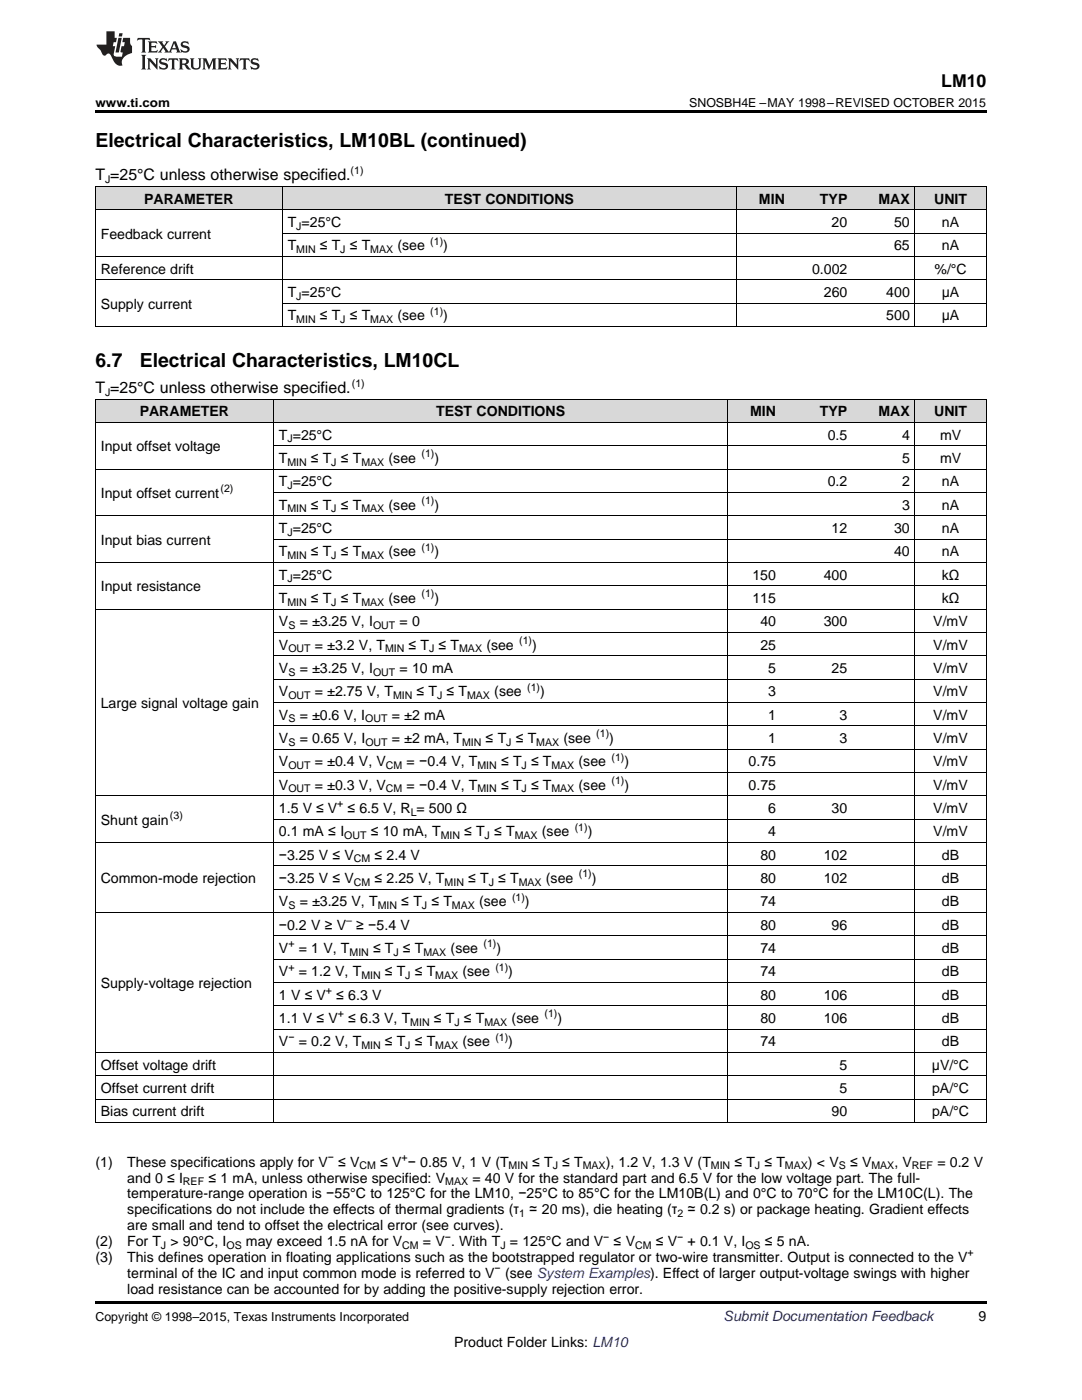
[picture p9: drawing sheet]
<svg xmlns="http://www.w3.org/2000/svg" width="216mm" height="279mm" viewBox="0 0 216 279" stroke-linecap="round" stroke-linejoin="round" font-family="sans-serif">
<defs><g id="words">
<g font-size="3.9">
<text x="19" y="29.3">Electrical Characteristics, LM10BL (continued)</text>
<text x="19" y="73.3">6.7</text>
<text x="27.9" y="73.3">Electrical Characteristics, LM10CL</text>
</g>
<text font-size="3.5" x="187.8" y="17.3">LM10</text>
<g font-size="3.2">
<text x="19" y="36">T =25°C unless otherwise specified.</text>
<text x="19" y="78.4">T =25°C unless otherwise specified.</text>
</g>
<g font-size="2.8">
<text x="28.8" y="40.6">PARAMETER</text>
<text x="88.8" y="40.6">TEST CONDITIONS</text>
<text x="151.4" y="40.6">MIN</text>
<text x="163.6" y="40.6">TYP</text>
<text x="175.3" y="40.6">MAX</text>
<text x="186.4" y="40.6">UNIT</text>
<text x="20.1" y="47.6">Feedback current</text>
<text x="57.4" y="45.3">T =25°C</text>
<text x="165.9" y="45.3">20</text>
<text x="178.4" y="45.3">50</text>
<text x="188" y="45.3">nA</text>
<text x="57.4" y="50">T</text>
<text x="63.8" y="50">≤ T ≤ T</text>
<text x="79.3" y="50">(see</text>
<text x="88.5" y="50">)</text>
<text x="178.4" y="50">65</text>
<text x="188" y="50">nA</text>
<text x="20.1" y="54.6">Reference drift</text>
<text x="57.4" y="59.3">T =25°C</text>
<text x="162" y="54.6">0.002</text>
<text x="164.4" y="59.3">260</text>
<text x="176.8" y="59.3">400</text>
<text x="186.5" y="54.6">%/°C</text>
<text x="187.9" y="59.3">μA</text>
<text x="20.1" y="61.6">Supply current</text>
<text x="57.4" y="63.9">T</text>
<text x="63.8" y="63.9">≤ T ≤ T</text>
<text x="79.3" y="63.9">(see</text>
<text x="88.5" y="63.9">)</text>
<text x="176.8" y="63.9">500</text>
<text x="187.9" y="63.9">μA</text>
<text x="27.9" y="83.1">PARAMETER</text>
<text x="87" y="83.1">TEST CONDITIONS</text>
<text x="149.7" y="83.1">MIN</text>
<text x="163.6" y="83.1">TYP</text>
<text x="175.3" y="83.1">MAX</text>
<text x="186.4" y="83.1">UNIT</text>
<text x="55.7" y="87.7">T =25°C</text>
<text x="165.2" y="87.7">0.5</text>
<text x="180" y="87.7">4</text>
<text x="187.6" y="87.7">mV</text>
<text x="20.1" y="90.1">Input offset voltage</text>
<text x="55.7" y="92.4">T</text>
<text x="62.1" y="92.4">≤ T ≤ T</text>
<text x="77.5" y="92.4">(see</text>
<text x="86.7" y="92.4">)</text>
<text x="180" y="92.4">5</text>
<text x="187.6" y="92.4">mV</text>
<text x="20.1" y="99.4">Input offset current</text>
<text x="55.7" y="97">T =25°C</text>
<text x="55.7" y="101.7">T</text>
<text x="62.1" y="101.7">≤ T ≤ T</text>
<text x="77.5" y="101.7">(see</text>
<text x="86.7" y="101.7">)</text>
<text x="165.2" y="97">0.2</text>
<text x="180" y="97">2</text>
<text x="180" y="101.7">3</text>
<text x="188" y="97">nA</text>
<text x="188" y="101.7">nA</text>
<text x="55.7" y="106.4">T =25°C</text>
<text x="165.9" y="106.4">12</text>
<text x="178.4" y="106.4">30</text>
<text x="188" y="106.4">nA</text>
<text x="20.1" y="108.7">Input bias current</text>
<text x="55.7" y="111">T</text>
<text x="62.1" y="111">≤ T ≤ T</text>
<text x="77.5" y="111">(see</text>
<text x="86.7" y="111">)</text>
<text x="178.4" y="111">40</text>
<text x="188" y="111">nA</text>
<text x="20.1" y="118">Input resistance</text>
<text x="55.7" y="115.7">T =25°C</text>
<text x="150.1" y="115.7">150</text>
<text x="164.4" y="115.7">400</text>
<text x="187.9" y="115.7">kΩ</text>
<text x="55.7" y="120.3">T</text>
<text x="55.7" y="125">V</text>
<text x="59.8" y="125">= ±3.25 V, I</text>
<text x="62.1" y="120.3">≤ T ≤ T</text>
<text x="77.5" y="120.3">(see</text>
<text x="79.7" y="125">= 0</text>
<text x="86.7" y="120.3">)</text>
<text x="150.1" y="120.3">115</text>
<text x="151.7" y="125">40</text>
<text x="164.4" y="125">300</text>
<text x="186.2" y="125">V/mV</text>
<text x="187.9" y="120.3">kΩ</text>
<text x="55.7" y="129.6">V</text>
<text x="62.8" y="129.6">= ±3.2 V, T</text>
<text x="81.5" y="129.6">≤ T ≤ T</text>
<text x="97" y="129.6">(see</text>
<text x="106.2" y="129.6">)</text>
<text x="151.7" y="129.6">25</text>
<text x="186.2" y="129.6">V/mV</text>
<text x="55.7" y="134.3">V</text>
<text x="59.8" y="134.3">= ±3.25 V, I</text>
<text x="79.7" y="134.3">= 10 mA</text>
<text x="153.3" y="134.3">5</text>
<text x="165.9" y="134.3">25</text>
<text x="186.2" y="134.3">V/mV</text>
<text x="20.1" y="141.3">Large signal voltage gain</text>
<text x="55.7" y="139">V</text>
<text x="55.7" y="143.6">V</text>
<text x="59.8" y="143.6">= ±0.6 V, I</text>
<text x="62.8" y="139">= ±2.75 V, T</text>
<text x="78.2" y="143.6">= ±2 mA</text>
<text x="83.1" y="139">≤ T ≤ T</text>
<text x="98.6" y="139">(see</text>
<text x="107.8" y="139">)</text>
<text x="153.3" y="139">3</text>
<text x="153.3" y="143.6">1</text>
<text x="167.5" y="143.6">3</text>
<text x="186.2" y="139">V/mV</text>
<text x="186.2" y="143.6">V/mV</text>
<text x="55.7" y="148.3">V</text>
<text x="59.8" y="148.3">= 0.65 V, I</text>
<text x="78.2" y="148.3">= ±2 mA, T</text>
<text x="96.9" y="148.3">≤ T ≤ T</text>
<text x="112.4" y="148.3">(see</text>
<text x="121.6" y="148.3">)</text>
<text x="153.3" y="148.3">1</text>
<text x="167.5" y="148.3">3</text>
<text x="186.2" y="148.3">V/mV</text>
<text x="55.7" y="152.9">V</text>
<text x="62.8" y="152.9">= ±0.4 V, V</text>
<text x="81.1" y="152.9">= −0.4 V, T</text>
<text x="100" y="152.9">≤ T ≤ T</text>
<text x="115.5" y="152.9">(see</text>
<text x="124.6" y="152.9">)</text>
<text x="149.4" y="152.9">0.75</text>
<text x="186.2" y="152.9">V/mV</text>
<text x="55.7" y="157.6">V</text>
<text x="62.8" y="157.6">= ±0.3 V, V</text>
<text x="81.1" y="157.6">= −0.4 V, T</text>
<text x="100" y="157.6">≤ T ≤ T</text>
<text x="115.5" y="157.6">(see</text>
<text x="124.6" y="157.6">)</text>
<text x="149.4" y="157.6">0.75</text>
<text x="186.2" y="157.6">V/mV</text>
<text x="20.1" y="164.6">Shunt gain</text>
<text x="55.7" y="162.2">1.5 V ≤ V</text>
<text x="55.7" y="166.9">0.1 mA ≤ I</text>
<text x="69.4" y="162.2">≤ 6.5 V, R = 500 Ω</text>
<text x="74" y="166.9">≤ 10 mA, T</text>
<text x="92.6" y="166.9">≤ T ≤ T</text>
<text x="108.1" y="166.9">(see</text>
<text x="117.3" y="166.9">)</text>
<text x="153.3" y="162.2">6</text>
<text x="153.3" y="166.9">4</text>
<text x="165.9" y="162.2">30</text>
<text x="186.2" y="162.2">V/mV</text>
<text x="186.2" y="166.9">V/mV</text>
<text x="55.7" y="171.6">−3.25 V ≤ V</text>
<text x="74.8" y="171.6">≤ 2.4 V</text>
<text x="151.7" y="171.6">80</text>
<text x="164.4" y="171.6">102</text>
<text x="188" y="171.6">dB</text>
<text x="20.1" y="176.2">Common-mode rejection</text>
<text x="55.7" y="176.2">−3.25 V ≤ V</text>
<text x="74.8" y="176.2">≤ 2.25 V, T</text>
<text x="93.4" y="176.2">≤ T ≤ T</text>
<text x="108.9" y="176.2">(see</text>
<text x="118.1" y="176.2">)</text>
<text x="151.7" y="176.2">80</text>
<text x="164.4" y="176.2">102</text>
<text x="188" y="176.2">dB</text>
<text x="55.7" y="180.9">V</text>
<text x="55.7" y="185.5">−0.2 V ≥ V</text>
<text x="59.8" y="180.9">= ±3.25 V, T</text>
<text x="71.1" y="185.5">≥ −5.4 V</text>
<text x="80.1" y="180.9">≤ T ≤ T</text>
<text x="95.6" y="180.9">(see</text>
<text x="104.8" y="180.9">)</text>
<text x="151.7" y="180.9">74</text>
<text x="151.7" y="185.5">80</text>
<text x="165.9" y="185.5">96</text>
<text x="188" y="180.9">dB</text>
<text x="188" y="185.5">dB</text>
<text x="55.7" y="190.2">V</text>
<text x="59.6" y="190.2">= 1 V, T</text>
<text x="74.4" y="190.2">≤ T ≤ T</text>
<text x="89.9" y="190.2">(see</text>
<text x="99.1" y="190.2">)</text>
<text x="151.7" y="190.2">74</text>
<text x="188" y="190.2">dB</text>
<text x="20.1" y="197.2">Supply-voltage rejection</text>
<text x="55.7" y="194.8">V</text>
<text x="59.6" y="194.8">= 1.2 V, T</text>
<text x="76.8" y="194.8">≤ T ≤ T</text>
<text x="92.3" y="194.8">(see</text>
<text x="101.4" y="194.8">)</text>
<text x="151.7" y="194.8">74</text>
<text x="188" y="194.8">dB</text>
<text x="55.7" y="199.5">1 V ≤ V</text>
<text x="67.1" y="199.5">≤ 6.3 V</text>
<text x="151.7" y="199.5">80</text>
<text x="164.4" y="199.5">106</text>
<text x="188" y="199.5">dB</text>
<text x="55.7" y="204.2">1.1 V ≤ V</text>
<text x="55.7" y="208.8">V</text>
<text x="59.6" y="208.8">= 0.2 V, T</text>
<text x="69.5" y="204.2">≤ 6.3 V, T</text>
<text x="76.8" y="208.8">≤ T ≤ T</text>
<text x="86.6" y="204.2">≤ T ≤ T</text>
<text x="92.3" y="208.8">(see</text>
<text x="101.4" y="208.8">)</text>
<text x="102.1" y="204.2">(see</text>
<text x="111.2" y="204.2">)</text>
<text x="151.7" y="204.2">80</text>
<text x="151.7" y="208.8">74</text>
<text x="164.4" y="204.2">106</text>
<text x="188" y="204.2">dB</text>
<text x="188" y="208.8">dB</text>
<text x="20.1" y="213.5">Offset voltage drift</text>
<text x="167.5" y="213.5">5</text>
<text x="185.9" y="213.5">μV/°C</text>
<text x="20.1" y="218.1">Offset current drift</text>
<text x="167.5" y="218.1">5</text>
<text x="186" y="218.1">pA/°C</text>
<text x="20.1" y="222.8">Bias current drift</text>
<text x="165.9" y="222.8">90</text>
<text x="186" y="222.8">pA/°C</text>
<text x="19" y="232.8">(1)</text>
<text x="25.4" y="232.8">These specifications apply for V</text>
<text x="67.5" y="232.8">≤ V</text>
<text x="75.8" y="232.8">≤ V − 0.85 V, 1 V (T</text>
<text x="106.2" y="232.8">≤ T ≤ T</text>
<text x="120.9" y="232.8">), 1.2 V, 1.3 V (T</text>
<text x="146.5" y="232.8">≤ T ≤ T</text>
<text x="161.2" y="232.8">) &lt; V</text>
<text x="169.6" y="232.8">≤ V</text>
<text x="178.5" y="232.8">, V</text>
<text x="187" y="232.8">= 0.2 V</text>
<text x="25.4" y="236">and 0 ≤ I</text>
<text x="25.4" y="239.2">temperature-range operation is −55°C to 125°C for the LM10, −25°C to 85°C for the LM10B(L) and 0°C to 70°C for the LM10C(L). The</text>
<text x="41.6" y="236">≤ 1 mA, unless otherwise specified: V</text>
<text x="94.3" y="236">= 40 V for the standard part and 6.5 V for the low voltage part. The full-</text>
<text x="25.4" y="242.4">specifications do not include the effects of thermal gradients (τ</text>
<text x="25.4" y="245.5">are small and tend to offset the electrical error (see curves).</text>
<text x="105.6" y="242.4">≃ 20 ms), die heating (τ</text>
<text x="137.2" y="242.4">≃ 0.2 s) or package heating. Gradient effects</text>
<text x="19" y="248.7">(2)</text>
<text x="19" y="251.9">(3)</text>
<text x="25.4" y="248.7">For T &gt; 90°C, I</text>
<text x="25.4" y="251.9">This defines operation in floating applications such as the bootstrapped regulator or two-wire transmitter. Output is connected to the V</text>
<text x="49.1" y="248.7">may exceed 1.5 nA for V</text>
<text x="84.4" y="248.7">= V . With T = 125°C and V</text>
<text x="122.4" y="248.7">≤ V</text>
<text x="130.8" y="248.7">≤ V</text>
<text x="137.2" y="248.7">+ 0.1 V, I</text>
<text x="152.6" y="248.7">≤ 5 nA.</text>
<text x="25.4" y="255.1">terminal of the IC and input common mode is referred to V</text>
<text x="100.8" y="255.1">(see System Examples). Effect of larger output-voltage swings with higher</text>
<text x="25.4" y="258.2">load resistance can be accounted for by adding the positive-supply rejection error.</text>
<text x="195.3" y="263.6">9</text>
<text x="90.6" y="268.9">Product Folder Links: LM10</text>
</g>
<text font-size="2.8" fill="#0000c8" x="144.4" y="263.6">Submit Documentation Feedback</text>
<g font-size="2.5">
<text x="19" y="21.4">www.ti.com</text>
<text x="137.5" y="21.4">SNOSBH4E –MAY 1998–REVISED OCTOBER 2015</text>
<text x="19" y="263.6">Copyright © 1998–2015, Texas Instruments Incorporated</text>
</g>
<g font-size="2.1">
<text x="70" y="34.7">(1)</text>
<text x="21" y="36.6">J</text>
<text x="59.1" y="45.9">J</text>
<text x="59.1" y="50.5">MIN</text>
<text x="67.9" y="50.5">J</text>
<text x="73.9" y="50.5">MAX</text>
<text x="85.9" y="48.8">(1)</text>
<text x="59.1" y="59.8">J</text>
<text x="59.1" y="64.5">MIN</text>
<text x="67.9" y="64.5">J</text>
<text x="73.9" y="64.5">MAX</text>
<text x="85.9" y="62.8">(1)</text>
<text x="70.2" y="77.2">(1)</text>
<text x="21" y="79.1">J</text>
<text x="57.4" y="88.3">J</text>
<text x="57.4" y="93">MIN</text>
<text x="66.1" y="93">J</text>
<text x="72.1" y="93">MAX</text>
<text x="84.1" y="91.3">(1)</text>
<text x="44" y="98.2">(2)</text>
<text x="57.4" y="97.6">J</text>
<text x="84.1" y="100.6">(1)</text>
<text x="57.4" y="102.3">MIN</text>
<text x="57.4" y="106.9">J</text>
<text x="66.1" y="102.3">J</text>
<text x="72.1" y="102.3">MAX</text>
<text x="57.4" y="111.6">MIN</text>
<text x="66.1" y="111.6">J</text>
<text x="72.1" y="111.6">MAX</text>
<text x="84.1" y="109.9">(1)</text>
<text x="57.4" y="116.2">J</text>
<text x="84.1" y="119.2">(1)</text>
<text x="57.4" y="120.9">MIN</text>
<text x="57.5" y="125.6">S</text>
<text x="66.1" y="120.9">J</text>
<text x="72.1" y="120.9">MAX</text>
<text x="74.4" y="125.6">OUT</text>
<text x="57.5" y="130.2">OUT</text>
<text x="76.8" y="130.2">MIN</text>
<text x="85.6" y="130.2">J</text>
<text x="91.6" y="130.2">MAX</text>
<text x="103.6" y="128.5">(1)</text>
<text x="57.5" y="134.9">S</text>
<text x="74.4" y="134.9">OUT</text>
<text x="105.2" y="137.8">(1)</text>
<text x="57.5" y="139.5">OUT</text>
<text x="78.4" y="139.5">MIN</text>
<text x="87.2" y="139.5">J</text>
<text x="93.2" y="139.5">MAX</text>
<text x="57.5" y="144.2">S</text>
<text x="57.5" y="148.8">S</text>
<text x="72.9" y="144.2">OUT</text>
<text x="72.9" y="148.8">OUT</text>
<text x="92.2" y="148.8">MIN</text>
<text x="101" y="148.8">J</text>
<text x="107" y="148.8">MAX</text>
<text x="119" y="147.1">(1)</text>
<text x="57.5" y="153.5">OUT</text>
<text x="77" y="153.5">CM</text>
<text x="95.3" y="153.5">MIN</text>
<text x="104.1" y="153.5">J</text>
<text x="110" y="153.5">MAX</text>
<text x="122" y="151.8">(1)</text>
<text x="57.5" y="158.2">OUT</text>
<text x="67.3" y="161.1">+</text>
<text x="77" y="158.2">CM</text>
<text x="95.3" y="158.2">MIN</text>
<text x="104.1" y="158.2">J</text>
<text x="110" y="158.2">MAX</text>
<text x="122" y="156.5">(1)</text>
<text x="33.9" y="163.4">(3)</text>
<text x="68.7" y="167.5">OUT</text>
<text x="81.9" y="162.8">L</text>
<text x="88" y="167.5">MIN</text>
<text x="96.7" y="167.5">J</text>
<text x="102.7" y="167.5">MAX</text>
<text x="114.7" y="165.8">(1)</text>
<text x="70.6" y="172.1">CM</text>
<text x="70.6" y="176.8">CM</text>
<text x="88.7" y="176.8">MIN</text>
<text x="97.5" y="176.8">J</text>
<text x="102.2" y="179.7">(1)</text>
<text x="103.5" y="176.8">MAX</text>
<text x="115.5" y="175.1">(1)</text>
<text x="57.5" y="181.4">S</text>
<text x="69.1" y="184.4">–</text>
<text x="75.4" y="181.4">MIN</text>
<text x="84.2" y="181.4">J</text>
<text x="90.2" y="181.4">MAX</text>
<text x="57.5" y="189.1">+</text>
<text x="69.7" y="190.7">MIN</text>
<text x="78.5" y="190.7">J</text>
<text x="84.5" y="190.7">MAX</text>
<text x="96.5" y="189.1">(1)</text>
<text x="57.5" y="193.7">+</text>
<text x="72.1" y="195.4">MIN</text>
<text x="80.9" y="195.4">J</text>
<text x="86.9" y="195.4">MAX</text>
<text x="98.8" y="193.7">(1)</text>
<text x="65" y="198.4">+</text>
<text x="67.4" y="203">+</text>
<text x="108.7" y="203">(1)</text>
<text x="57.5" y="207.7">−</text>
<text x="72.1" y="209.4">MIN</text>
<text x="80.9" y="209.4">J</text>
<text x="81.9" y="204.7">MIN</text>
<text x="86.9" y="209.4">MAX</text>
<text x="90.7" y="204.7">J</text>
<text x="96.7" y="204.7">MAX</text>
<text x="98.8" y="207.7">(1)</text>
<text x="65.4" y="231.7">−</text>
<text x="71.7" y="233.4">CM</text>
<text x="80.1" y="231.7">+</text>
<text x="101.5" y="233.4">MIN</text>
<text x="110.3" y="233.4">J</text>
<text x="116.3" y="233.4">MAX</text>
<text x="141.8" y="233.4">MIN</text>
<text x="150.6" y="233.4">J</text>
<text x="156.6" y="233.4">MAX</text>
<text x="167.4" y="233.4">S</text>
<text x="173.9" y="233.4">MAX</text>
<text x="182" y="233.4">REF</text>
<text x="36.5" y="236.6">REF</text>
<text x="88.8" y="236.6">MAX</text>
<text x="103.6" y="242.9">1</text>
<text x="135.2" y="242.9">2</text>
<text x="32.1" y="249.3">J</text>
<text x="45.2" y="249.3">OS</text>
<text x="80.3" y="249.3">CM</text>
<text x="88.8" y="247.6">−</text>
<text x="99.8" y="249.3">J</text>
<text x="120.4" y="247.6">−</text>
<text x="126.7" y="249.3">CM</text>
<text x="135.1" y="247.6">−</text>
<text x="148.7" y="249.3">OS</text>
<text x="193.1" y="250.8">+</text>
<text x="98.7" y="253.9">−</text>
</g>
</g></defs>
<g fill="#d8d8d8">
<path d="M19 79.7h35.6v4.6h-35.6z"/>
<path d="M54.6 79.7h48v4.6h-48z"/>
<path d="M102.6 79.7h42.7v4.6h-42.7z"/>
<path d="M145.3 79.7h10.6v4.6h-10.6z"/>
<path d="M155.9 79.7h14.3v4.6h-14.3z"/>
<path d="M170.2 79.7h12.4v4.6h-12.4z"/>
<path d="M182.6 79.7h14.2v4.6h-14.2z"/>
<path d="M19 37.3h37.4v4.6h-37.4z"/>
<path d="M56.4 37.3h48v4.6h-48z"/>
<path d="M104.4 37.3h42.6v4.6h-42.6z"/>
<path d="M147 37.3h10.7v4.6h-10.7z"/>
<path d="M157.7 37.3h12.5v4.6h-12.5z"/>
<path d="M170.2 37.3h12.4v4.6h-12.4z"/>
<path d="M182.6 37.3h14.2v4.6h-14.2z"/>
</g>
<path d="M19 22h177.8v.5h-177.8zM19 65.2h.2zM104.3 65.2h.1zM146.9 65.2h.1zM157.6 65.2h.1zM170.1 65.2h.1zM182.5 65.2h.1zM196.7 65.2h.1zM19 259.7h177.8v.5h-177.8z" fill="#000"/>
<g fill="none" stroke="#000" stroke-width=".2">
<path d="M19 37.2h177.8v28M19.1 37.2v28M56.3 37.2v28M147 37.2v28M182.5 37.2v28M19 55.8h177.8M19 51.2h177.8M19 41.9h177.8M56.4 46.5h140.4M19 79.6h177.8M19 65.1h177.8M19.1 79.7v144.3"/>
<path d="M54.6 79.7v144.3M56.4 60.5h140.4M145.2 79.7v144.3M182.5 79.7v144.3M196.8 79.7v144.3M19 93.6h177.8M19 84.3h177.8M54.6 98.3h142.2M54.6 89h142.2M19 112.2h177.8M19 102.9h177.8M54.6 116.9h142.2"/>
<path d="M54.6 107.6h142.2M19 121.5h177.8M54.6 135.5h142.2M54.6 130.9h142.2M54.6 126.2h142.2M19 158.8h177.8M54.6 154.1h142.2M54.6 149.5h142.2M54.6 144.8h142.2M54.6 140.2h142.2M19 168.1h177.8M54.6 177.4h142.2"/>
<path d="M54.6 172.8h142.2M54.6 163.5h142.2M19 182.1h177.8M54.6 196.1h142.2M54.6 191.4h142.2M54.6 186.7h142.2M19 219.3h177.8M19 214.7h177.8M19 210h177.8M54.6 205.4h142.2M54.6 200.7h142.2M19 224h177.8"/>
</g>
<g fill="#231f20">
<path d="M27.5 7.6l-.1 .5 .4-.2h.6v.1v2.1l-.2 .4h1l-.3-.4v-2.1l.1-.1h.5l.5 .2-.2-.5zM29.5 8.3l.2 .3v1.5l-.2 .4h1.8l.2-.6a1.04 1.04 0 0 1-1.3 .2v-.7h.6l.3 .2v-.6l-.3 .2h-.6v-.6l.8-.1 .4 .3-.2-.5zM31.5 8.3l.9 1.1-.9 1.1h.8l-.2-.2 .5-.7 .4 .7-.2 .2h1.5l-.1-.2 .1-.4h.9l.1 .4-.2 .2h1l-.3-.3-.7-1.9h-.5l-.9 2-.8-1 .9-1h-.8l.1 .3-.3 .5-.4-.6 .2-.2zM34.7 8.6l.4 1h-.7zM36.3 8.4a.63 .63 0 0 0-.2 .7 .63 .63 0 0 0 .6 .4l.6 .2 .1 .2a.75 .75 0 0 1-.7 .4 .75 .75 0 0 1-.6-.5l.1 .7 .1-.1a1.11 1.11 0 0 0 1.5-.6 1.13 1.13 0 0 0-1.2-.8l-.1-.4a1.04 1.04 0 0 1 1.2 .2l-.2-.5-.1 .1-.5-.2zM28.2 10.9l.2 .4v2.2l-.2 .4h1l-.3-.4v-2.2l.3-.4zM29.3 11.6l.3 .4v1.5l-.3 .4h.8l-.2-.4v-1.3l1.5 1.7v-1.9l.2-.4h-.7l.2 .4v.9l-1.1-1.3zM32 11.8a.62 .62 0 0 0-.2 .7 .62 .62 0 0 0 .6 .4l.6 .1 .1 .3a.76 .76 0 0 1-.7 .3 .76 .76 0 0 1-.6-.4l.1 .7 .1-.1a1.11 1.11 0 0 0 1.5-.6 1.13 1.13 0 0 0-1.2-.8l-.1-.4a1.04 1.04 0 0 1 1.2 .2l-.2-.6-.1 .1-.5-.1zM33.7 11.6l-.2 .6a.61 .61 0 0 1 .8-.3v1.6l-.2 .4h.9l-.2-.4v-1.6a.63 .63 0 0 1 .8 .3l-.2-.6zM35.6 11.6l.3 .4v1.5l-.3 .4h1l-.2-.2v-.8l.5 .2a.76 .76 0 0 0 1.2 .7l-1-1a.58 .58 0 0 0 .6-.5 .58 .58 0 0 0-.5-.6zM36.4 11.9h.1a.45 .45 0 0 1 .5 .1 .45 .45 0 0 1 .1 .5l-.7 .2zM37.9 11.6l.2 .2a2.17 2.17 0 0 0 .3 1.9 .99 .99 0 0 0 1.6-.6v-1.1l.2-.4h-.7l.2 .2a1.92 1.92 0 0 1-.2 1.8 .6 .6 0 0 1-.9-.5v-1.1l.2-.4zM40.4 11.6l.2 .4v1.5l-.2 .4h.7l-.2-.4v-1.4l.8 1.8 .8-1.8v1.4l-.2 .4h.9l-.2-.4v-1.5l.2-.4h-.8l-.6 1.5-.6-1.5zM43.4 11.6l.2 .4v1.5l-.2 .4h1.8l.2-.6a1.04 1.04 0 0 1-1.3 .1v-.6h.5l.4 .2v-.6l-.4 .2h-.5v-.7h.8l.3 .3-.1-.6zM45.5 11.6l.2 .4v1.5l-.2 .4h.7l-.2-.4v-1.3l1.5 1.7v-1.9l.2-.4h-.7l.2 .4v.9l-1.1-1.3zM47.9 11.6l-.1 .6a.61 .61 0 0 1 .8-.3v1.6l-.3 .4h1l-.3-.4 .1-1.6a.63 .63 0 0 1 .7 .3l-.1-.6zM50.2 11.8a.62 .62 0 0 0-.2 .7 .62 .62 0 0 0 .6 .4l.6 .1 .2 .3a.76 .76 0 0 1-.8 .3 .76 .76 0 0 1-.6-.4l.1 .7 .2-.1a1.11 1.11 0 0 0 1.5-.6 1.13 1.13 0 0 0-1.3-.8l-.1-.4a1.04 1.04 0 0 1 1.2 .2l-.1-.6-.2 .1-.5-.1z"/>
<path d="M21.2 6.3v2.6h-1.9l.1 .4 .7 .9a.91 .91 0 0 0 1 .8 .56 .56 0 0 1 .5-.3 .56 .56 0 0 1 .5 .3l.4 .8a1.53 1.53 0 0 0 1.9 1.2 1.54 1.54 0 0 1 1-2.1l.9-.3v-1.4a1.52 1.52 0 0 1-.3-1.6h-1.4l-.2 .8h.5l-.2 .8h-.4l-.2 1v.2l.4 .1-.2 .8a1.93 1.93 0 0 1-1.6-.3l.3-1.8h-.5l.2-.8h.4l.2-.8h-.4v-1.3zM23.6 7.6l-.6 2.9h.7l.6-2.9zM23.8 6.6l-.1 .7h.6l.2-.7z"/>
</g>
<use href="#words"/>
</svg>
